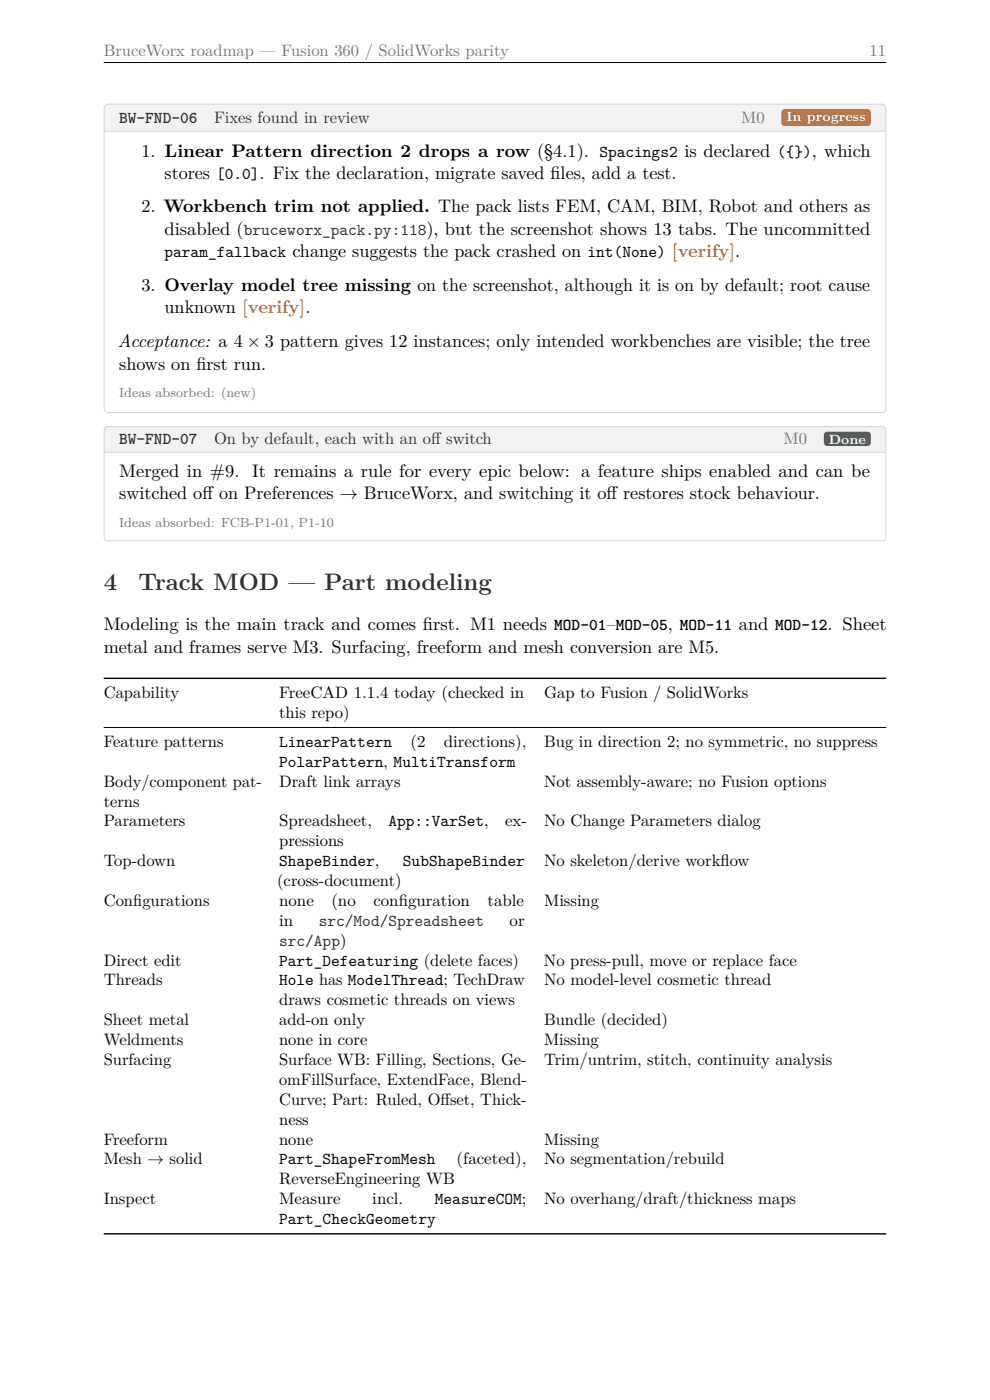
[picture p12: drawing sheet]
<svg xmlns="http://www.w3.org/2000/svg" width="210mm" height="297mm" viewBox="0 0 210 297" stroke-linecap="round" stroke-linejoin="round" font-family="sans-serif">
<defs><g id="words">
<g font-size="5.1" fill="#2b2f36">
<text x="22" y="125.1">4</text>
<text x="29.4" y="125.1">Track MOD — Part modeling</text>
</g>
<g font-size="3.8">
<text x="30" y="33.2">1. Linear Pattern direction 2 drops a row (§4.1). Spacings2 is declared ({}), which</text>
<text x="34.9" y="38">stores [0.0]. Fix the declaration, migrate saved f</text>
<text x="116.8" y="38">iles, add a test.</text>
<text x="30" y="45.1">2. Workbench trim not applied. The pack lists FEM, CAM, BIM, Robot and others as</text>
<text x="34.9" y="49.8">disabled (bruceworx_pack.py:118), but the screenshot shows 13 tabs. The uncommitted</text>
<text x="30" y="61.7">3. Overlay model tree missing on the screenshot, although it is on by default; root cause</text>
<text x="34.9" y="66.5">unknown [verify].</text>
<text x="25" y="73.7">Acceptance: a 4 × 3 pattern gives 12 instances; only intended workbenches are visible; the tree</text>
<text x="25.3" y="78.5">shows on f</text>
<text x="41.7" y="78.5">irst run.</text>
<text x="25.3" y="101.1">Merged in #9. It remains a rule for every epic below: a feature ships enabled and can be</text>
<text x="25.3" y="105.9">switched of</text>
<text x="42.9" y="105.9">f on Preferences → BruceWorx, and switching it of</text>
<text x="128.7" y="105.9">f restores stock behaviour.</text>
<text x="22" y="133.7">Modeling is the main track and comes f</text>
<text x="89.7" y="133.7">irst. M1 needs MOD-01–MOD-05, MOD-11 and MOD-12. Sheet</text>
<text x="22" y="138.4">metal and frames serve M3. Surfacing, freeform and mesh conversion are M5.</text>
</g>
<g font-size="3.5" fill="#6b7280">
<text x="22" y="11.9">BruceWorx roadmap — Fusion 360 / SolidWorks parity</text>
<text x="184.4" y="11.9">11</text>
<text x="157.2" y="26">M0</text>
<text x="166.2" y="94.2">M0</text>
</g>
<g font-size="3.5" fill="#2b2f36">
<text x="25.3" y="26">BW-FND-06</text>
<text x="45.4" y="26">Fixes found in review</text>
<text x="25.3" y="94.2">BW-FND-07</text>
<text x="45.4" y="94.2">On by default, each with an of</text>
<text x="91.4" y="94.2">f switch</text>
<text x="67.6" y="196.4">src/Mod/Spreadsheet</text>
<text x="59.2" y="200.6">src/App)</text>
</g>
<g font-size="3.5">
<text x="34.9" y="54.6">param_fallback change suggests the pack crashed on int(None) [verify].</text>
<text x="22" y="148.1">Capability</text>
<text x="59.2" y="148.1">FreeCAD 1.1.4 today (checked in</text>
<text x="115.4" y="148.1">Gap to Fusion / SolidWorks</text>
<text x="59.2" y="152.3">this repo)</text>
<text x="22" y="158.5">Feature patterns</text>
<text x="59.2" y="158.5">LinearPattern</text>
<text x="87.1" y="158.5">(2</text>
<text x="94.1" y="158.5">directions),</text>
<text x="115.4" y="158.5">Bug in direction 2; no symmetric, no suppress</text>
<text x="22" y="166.9">Body/component pat-</text>
<text x="59.2" y="162.7">PolarPattern, MultiTransform</text>
<text x="59.2" y="166.9">Draft link arrays</text>
<text x="115.4" y="166.9">Not assembly-aware; no Fusion options</text>
<text x="22" y="171.1">terns</text>
<text x="22" y="175.3">Parameters</text>
<text x="59.2" y="175.3">Spreadsheet,</text>
<text x="59.2" y="179.5">pressions</text>
<text x="82.4" y="175.3">App::VarSet,</text>
<text x="107.1" y="175.3">ex-</text>
<text x="115.4" y="175.3">No Change Parameters dialog</text>
<text x="22" y="183.8">Top-down</text>
<text x="59.2" y="183.8">ShapeBinder,</text>
<text x="85.5" y="183.8">SubShapeBinder</text>
<text x="115.4" y="183.8">No skeleton/derive workf</text>
<text x="152.8" y="183.8">low</text>
<text x="58.8" y="188">(cross-document)</text>
<text x="22" y="192.2">Conf</text>
<text x="28.2" y="192.2">igurations</text>
<text x="59.2" y="192.2">none</text>
<text x="59.2" y="196.4">in</text>
<text x="70.3" y="192.2">(no</text>
<text x="79.2" y="192.2">conf</text>
<text x="84.6" y="192.2">iguration</text>
<text x="103.4" y="192.2">table</text>
<text x="108.1" y="196.4">or</text>
<text x="115.4" y="192.2">Missing</text>
<text x="22" y="204.8">Direct edit</text>
<text x="22" y="209.1">Threads</text>
<text x="59.2" y="204.8">Part_Defeaturing (delete faces)</text>
<text x="59.2" y="209.1">Hole has ModelThread; TechDraw</text>
<text x="115.4" y="204.8">No press-pull, move or replace face</text>
<text x="115.4" y="209.1">No model-level cosmetic thread</text>
<text x="59.2" y="213.3">draws cosmetic threads on views</text>
<text x="22" y="217.5">Sheet metal</text>
<text x="22" y="221.7">Weldments</text>
<text x="59.2" y="217.5">add-on only</text>
<text x="59.2" y="221.7">none in core</text>
<text x="115.4" y="217.5">Bundle (decided)</text>
<text x="115.4" y="221.7">Missing</text>
<text x="22" y="225.9">Surfacing</text>
<text x="59.2" y="225.9">Surface WB: Filling, Sections, Ge-</text>
<text x="115.4" y="225.9">Trim/untrim, stitch, continuity analysis</text>
<text x="59.2" y="230.1">omFillSurface, ExtendFace, Blend-</text>
<text x="59.2" y="234.4">Curve; Part: Ruled, Of</text>
<text x="59.2" y="238.6">ness</text>
<text x="93.4" y="234.4">fset, Thick-</text>
<text x="22" y="242.8">Freeform</text>
<text x="59.2" y="242.8">none</text>
<text x="115.4" y="242.8">Missing</text>
<text x="22" y="247">Mesh → solid</text>
<text x="59.2" y="247">Part_ShapeFromMesh</text>
<text x="59.2" y="251.2">ReverseEngineering WB</text>
<text x="96.9" y="247">(faceted),</text>
<text x="115.4" y="247">No segmentation/rebuild</text>
<text x="22" y="255.5">Inspect</text>
<text x="59.2" y="255.5">Measure</text>
<text x="79" y="255.5">incl.</text>
<text x="92.3" y="255.5">MeasureCOM;</text>
<text x="115.4" y="255.5">No overhang/draft/thickness maps</text>
<text x="59.2" y="259.7">Part_CheckGeometry</text>
</g>
<g font-size="2.8" fill="#fff">
<text x="166.8" y="25.7">In progress</text>
<text x="175.8" y="94.1">Done</text>
</g>
<g font-size="2.8" fill="#6b7280">
<text x="25.3" y="84.3">Ideas absorbed: (new)</text>
<text x="25.3" y="111.7">Ideas absorbed: FCB-P1-01, P1-10</text>
</g>
</g></defs>
<path d="M22 13.3h166" fill="none" stroke="#000" stroke-width=".21"/>
<path d="M22.3 22.3l.6-.3h164.2a.88 .88 0 0 1 .9 .9v63.8a.88 .88 0 0 1-.9 .9h-164.2a.88 .88 0 0 1-.9-.9v-63.8z" fill="#ccc"/>
<path d="M22.2 27.9h165.6v58.8a.7 .7 0 0 1-.7 .7h-164.2a.7 .7 0 0 1-.7-.7z" fill="#fff"/>
<path d="M22.4 22.4l.5-.2h164.2a.7 .7 0 0 1 .7 .7v4.8h-165.6v-4.8z" fill="#f2f2f2"/>
<path d="M166 23.4l.5-.2h17.5a.7 .7 0 0 1 .7 .7v2.1a.7 .7 0 0 1-.7 .7h-17.5a.7 .7 0 0 1-.7-.7v-2.1z" fill="#e5782f"/>
<path d="M22.3 90.7l.6-.3h164.2a.88 .88 0 0 1 .9 .9v22.7a.88 .88 0 0 1-.9 .8h-164.2a.88 .88 0 0 1-.9-.8v-22.7z" fill="#ccc"/>
<path d="M22.2 96h165.6v18a.7 .7 0 0 1-.7 .7h-164.2a.7 .7 0 0 1-.7-.7z" fill="#fff"/>
<path d="M22.4 90.8l.5-.2h164.2a.7 .7 0 0 1 .7 .7v4.6h-165.6v-4.6z" fill="#f2f2f2"/>
<path d="M175 91.8l.5-.2h8.5a.7 .7 0 0 1 .7 .7v1.6a.7 .7 0 0 1-.7 .7h-8.5a.7 .7 0 0 1-.7-.7v-1.6z" fill="#2e8b57"/>
<path d="M22 143.9h166M22 261.8h166" fill="none" stroke="#000" stroke-width=".31"/>
<path d="M22 154.3h166" fill="none" stroke="#000" stroke-width=".21"/>
<use href="#words"/>
</svg>
